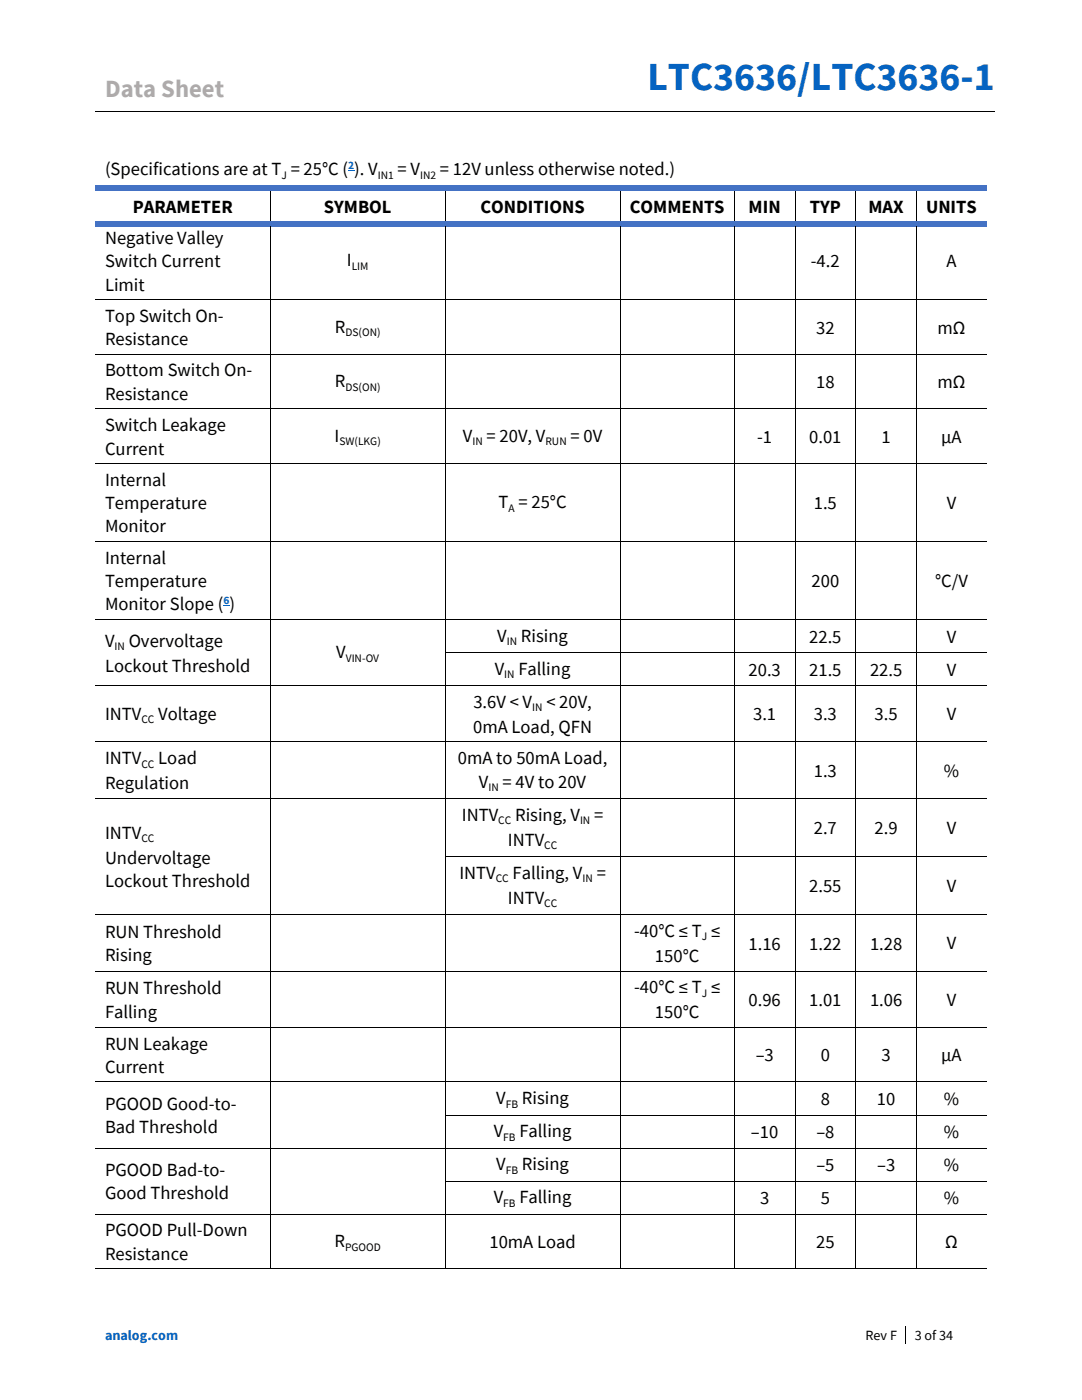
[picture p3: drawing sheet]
<svg xmlns="http://www.w3.org/2000/svg" width="216mm" height="279mm" viewBox="0 0 216 279" stroke-linecap="round" stroke-linejoin="round" font-family="sans-serif">
<defs><g id="words">
<text font-size="7.9" fill="#0563c1" x="129.2" y="18">LTC3636/LTC3636-1</text>
<text font-size="4.9" fill="#aeaaaa" x="21" y="19.3">Data Sheet</text>
<g font-size="3.7">
<text x="21" y="35">(Specifications are at T = 25°C ( ). V</text>
<text x="79.3" y="35">= V</text>
<text x="87.8" y="35">= 12V unless otherwise noted.)</text>
<text x="26.5" y="42.5">PARAMETER</text>
<text x="64.6" y="42.5">SYMBOL</text>
<text x="95.8" y="42.5">CONDITIONS</text>
<text x="125.7" y="42.5">COMMENTS</text>
<text x="149.4" y="42.5">MIN</text>
<text x="161.6" y="42.5">TYP</text>
<text x="173.3" y="42.5">MAX</text>
<text x="184.8" y="42.5">UNITS</text>
<text x="21" y="48.7">Negative Valley</text>
<text x="21" y="53.3">Switch Current</text>
<text x="69.2" y="53.2">I</text>
<text x="161.8" y="53.4">-4.2</text>
<text x="188.9" y="53.3">A</text>
<text x="21" y="58">Limit</text>
<text x="21" y="64.2">Top Switch On-</text>
<text x="21" y="68.9">Resistance</text>
<text x="66.8" y="66.4">R</text>
<text x="162.8" y="66.6">32</text>
<text x="187.1" y="66.6">mΩ</text>
<text x="21" y="75.1">Bottom Switch On-</text>
<text x="66.8" y="77.3">R</text>
<text x="162.8" y="77.5">18</text>
<text x="187.1" y="77.5">mΩ</text>
<text x="21" y="79.8">Resistance</text>
<text x="21" y="86">Switch Leakage</text>
<text x="66.8" y="88.2">I</text>
<text x="92.4" y="88.2">V</text>
<text x="97.1" y="88.2">= 20V, V</text>
<text x="113.9" y="88.2">= 0V</text>
<text x="151.1" y="88.4">-1</text>
<text x="161.5" y="88.4">0.01</text>
<text x="175.9" y="88.4">1</text>
<text x="187.8" y="88.4">µA</text>
<text x="21" y="90.7">Current</text>
<text x="21" y="96.9">Internal</text>
<text x="21" y="101.6">Temperature</text>
<text x="99.5" y="101.4">T = 25°C</text>
<text x="162.4" y="101.6">1.5</text>
<text x="188.9" y="101.6">V</text>
<text x="21" y="106.3">Monitor</text>
<text x="21" y="112.5">Internal</text>
<text x="21" y="117.2">Temperature</text>
<text x="161.9" y="117.2">200</text>
<text x="186.6" y="117.2">°C/V</text>
<text x="21" y="121.8">Monitor Slope ( )</text>
<text x="21" y="129">V</text>
<text x="25.7" y="129">Overvoltage</text>
<text x="67.1" y="131.4">V</text>
<text x="99.2" y="128.1">V</text>
<text x="103.9" y="128.1">Rising</text>
<text x="161.5" y="128.3">22.5</text>
<text x="188.9" y="128.2">V</text>
<text x="21" y="134">Lockout Threshold</text>
<text x="98.7" y="134.7">V</text>
<text x="103.4" y="134.7">Falling</text>
<text x="149.4" y="134.8">20.3</text>
<text x="161.5" y="134.8">21.5</text>
<text x="173.6" y="134.8">22.5</text>
<text x="188.9" y="134.8">V</text>
<text x="21" y="143.6">INTV</text>
<text x="31.6" y="143.6">Voltage</text>
<text x="94.5" y="141.3">3.6V &lt; V</text>
<text x="109" y="141.3">&lt; 20V,</text>
<text x="150.3" y="143.8">3.1</text>
<text x="162.4" y="143.8">3.3</text>
<text x="174.5" y="143.8">3.5</text>
<text x="188.9" y="143.7">V</text>
<text x="94.4" y="146.3">0mA Load, QFN</text>
<text x="21" y="152.5">INTV</text>
<text x="31.6" y="152.5">Load</text>
<text x="91.4" y="152.5">0mA to 50mA Load,</text>
<text x="162.4" y="155">1.3</text>
<text x="188.3" y="155">%</text>
<text x="21" y="157.5">Regulation</text>
<text x="95.6" y="157.2">V</text>
<text x="100.3" y="157.2">= 4V to 20V</text>
<text x="21" y="167.4">INTV</text>
<text x="92.2" y="163.8">INTV</text>
<text x="102.8" y="163.8">Rising, V</text>
<text x="118.5" y="163.8">=</text>
<text x="162.4" y="166.4">2.7</text>
<text x="174.5" y="166.4">2.9</text>
<text x="188.9" y="166.4">V</text>
<text x="21" y="172.4">Undervoltage</text>
<text x="101.3" y="168.8">INTV</text>
<text x="21" y="177.1">Lockout Threshold</text>
<text x="91.7" y="175.4">INTV</text>
<text x="102.3" y="175.4">Falling, V</text>
<text x="119.1" y="175.4">=</text>
<text x="161.5" y="178.1">2.55</text>
<text x="188.9" y="178">V</text>
<text x="101.3" y="180.4">INTV</text>
<text x="21" y="187.1">RUN Threshold</text>
<text x="21" y="191.8">Rising</text>
<text x="126.5" y="187">-40°C ≤ T ≤</text>
<text x="130.7" y="192">150°C</text>
<text x="149.4" y="189.5">1.16</text>
<text x="161.5" y="189.5">1.22</text>
<text x="173.6" y="189.5">1.28</text>
<text x="188.9" y="189.5">V</text>
<text x="21" y="198.4">RUN Threshold</text>
<text x="21" y="203.1">Falling</text>
<text x="126.5" y="198.2">-40°C ≤ T ≤</text>
<text x="130.7" y="203.2">150°C</text>
<text x="149.4" y="200.7">0.96</text>
<text x="161.5" y="200.7">1.01</text>
<text x="173.6" y="200.7">1.06</text>
<text x="188.9" y="200.7">V</text>
<text x="21" y="209.5">RUN Leakage</text>
<text x="21" y="214.1">Current</text>
<text x="150.8" y="211.8">–3</text>
<text x="163.8" y="211.8">0</text>
<text x="175.9" y="211.8">3</text>
<text x="187.8" y="211.8">µA</text>
<text x="21" y="221.5">PGOOD Good-to-</text>
<text x="99" y="220.4">V</text>
<text x="104.1" y="220.4">Rising</text>
<text x="163.8" y="220.6">8</text>
<text x="175" y="220.6">10</text>
<text x="188.3" y="220.5">%</text>
<text x="21" y="226.2">Bad Threshold</text>
<text x="98.5" y="227">V</text>
<text x="103.6" y="227">Falling</text>
<text x="149.9" y="227.2">–10</text>
<text x="162.9" y="227.2">–8</text>
<text x="188.3" y="227.2">%</text>
<text x="99" y="233.6">V</text>
<text x="104.1" y="233.6">Rising</text>
<text x="162.9" y="233.8">–5</text>
<text x="175" y="233.8">–3</text>
<text x="188.3" y="233.7">%</text>
<text x="21" y="234.7">PGOOD Bad-to-</text>
<text x="21" y="239.4">Good Threshold</text>
<text x="98.5" y="240.2">V</text>
<text x="103.6" y="240.2">Falling</text>
<text x="151.7" y="240.4">3</text>
<text x="163.8" y="240.4">5</text>
<text x="188.3" y="240.3">%</text>
<text x="21" y="246.8">PGOOD Pull-Down</text>
<text x="21" y="251.4">Resistance</text>
<text x="66.7" y="248.9">R</text>
<text x="97.7" y="249.1">10mA Load</text>
<text x="162.8" y="249.1">25</text>
<text x="188.6" y="249.1">Ω</text>
</g>
<text font-size="2.8" fill="#0563c1" x="21" y="267.5">analog.com</text>
<g font-size="2.8">
<text x="172.7" y="267.5">Rev F</text>
<text x="182.5" y="267.5">3 of 34</text>
</g>
<g font-size="2.3">
<text x="56.2" y="35.7">J</text>
<text x="75.4" y="35.7">IN1</text>
<text x="83.8" y="35.7">IN2</text>
<text x="70.2" y="53.9">LIM</text>
<text x="68.9" y="67.1">DS(ON)</text>
<text x="68.9" y="78">DS(ON)</text>
<text x="67.7" y="88.9">SW(LKG)</text>
<text x="94.3" y="88.9">IN</text>
<text x="108.8" y="88.9">RUN</text>
<text x="101.5" y="102.1">A</text>
<text x="22.9" y="129.7">IN</text>
<text x="101.1" y="128.8">IN</text>
<text x="69" y="132.1">VIN-OV</text>
<text x="100.6" y="135.4">IN</text>
<text x="106.2" y="142">IN</text>
<text x="28.2" y="144.3">CC</text>
<text x="28.2" y="153.2">CC</text>
<text x="97.5" y="157.9">IN</text>
<text x="99.4" y="164.5">CC</text>
<text x="115.7" y="164.5">IN</text>
<text x="28.2" y="168.1">CC</text>
<text x="108.6" y="169.5">CC</text>
<text x="98.9" y="176.1">CC</text>
<text x="116.3" y="176.1">IN</text>
<text x="108.6" y="181.1">CC</text>
<text x="140" y="187.7">J</text>
<text x="140" y="198.9">J</text>
<text x="100.9" y="221.1">FB</text>
<text x="100.4" y="227.7">FB</text>
<text x="100.9" y="234.3">FB</text>
<text x="100.4" y="240.9">FB</text>
<text x="68.9" y="249.6">PGOOD</text>
</g>
<g font-size="2.3" fill="#006fb9">
<text x="69.5" y="33.7">2</text>
<text x="44.6" y="120.6">6</text>
</g>
</g></defs>
<path d="M19 22.3h83.2M102.4 22.3h96M180.6 264.7v3.5" fill="none" stroke="#000" stroke-width=".2"/>
<path d="M102.2 22.2h.2v.2h-.2z" fill-rule="evenodd" fill="#000"/>
<path d="M69.5 33.9h1.2v.1h-1.2z" fill-rule="evenodd" fill="#006fb9"/>
<g fill="#4472c4">
<path d="M19 37h34.9v1.1h-34.9z" fill-rule="evenodd"/>
<path d="M53.9 37h1v1.1h-1z" fill-rule="evenodd"/>
<path d="M54.9 37h33.9v1.1h-33.9z" fill-rule="evenodd"/>
<path d="M88.8 37h1v1.1h-1z" fill-rule="evenodd"/>
<path d="M89.8 37h33.8v1.1h-33.8z" fill-rule="evenodd"/>
<path d="M123.6 37h1.1v1.1h-1.1z" fill-rule="evenodd"/>
<path d="M124.7 37h21.7v1.1h-21.7z" fill-rule="evenodd"/>
<path d="M146.4 37h1.1v1.1h-1.1z" fill-rule="evenodd"/>
<path d="M147.5 37h11.1v1.1h-11.1z" fill-rule="evenodd"/>
<path d="M158.6 37h1v1.1h-1z" fill-rule="evenodd"/>
<path d="M159.6 37h11.1v1.1h-11.1z" fill-rule="evenodd"/>
<path d="M170.7 37h1v1.1h-1z" fill-rule="evenodd"/>
<path d="M171.7 37h11.1v1.1h-11.1z" fill-rule="evenodd"/>
<path d="M182.8 37h1v1.1h-1z" fill-rule="evenodd"/>
<path d="M183.8 37h13.1v1.1h-13.1z" fill-rule="evenodd"/>
</g>
<path d="M53.9 38.1v6.1M88.8 38.1v6.1M123.7 38.1v6.1M146.5 38.1v6.1M158.6 38.1v6.1M170.8 38.1v6.1M182.9 38.1v6.1" fill="none" stroke="#000" stroke-width=".2"/>
<g fill="#4472c4">
<path d="M19 44.2h34.9v1h-34.9z" fill-rule="evenodd"/>
<path d="M53.9 44.2h1v1h-1z" fill-rule="evenodd"/>
<path d="M54.9 44.2h33.9v1h-33.9z" fill-rule="evenodd"/>
<path d="M88.8 44.2h1v1h-1z" fill-rule="evenodd"/>
<path d="M89.8 44.2h33.8v1h-33.8z" fill-rule="evenodd"/>
<path d="M123.6 44.2h1.1v1h-1.1z" fill-rule="evenodd"/>
<path d="M124.7 44.2h21.7v1h-21.7z" fill-rule="evenodd"/>
<path d="M146.4 44.2h1.1v1h-1.1z" fill-rule="evenodd"/>
<path d="M147.5 44.2h11.1v1h-11.1z" fill-rule="evenodd"/>
<path d="M158.6 44.2h1v1h-1z" fill-rule="evenodd"/>
<path d="M159.6 44.2h11.1v1h-11.1z" fill-rule="evenodd"/>
<path d="M170.7 44.2h1v1h-1z" fill-rule="evenodd"/>
<path d="M171.7 44.2h11.1v1h-11.1z" fill-rule="evenodd"/>
<path d="M182.8 44.2h1v1h-1z" fill-rule="evenodd"/>
<path d="M183.8 44.2h13.1v1h-13.1z" fill-rule="evenodd"/>
</g>
<g fill="none" stroke="#000" stroke-width=".2">
<path d="M19 59.8h34.9M53.9 45.2v14.5M53.9 59.9v10.7M54 59.8h34.8M88.8 45.2v14.5M88.8 59.9v10.7M88.9 59.8h34.7M123.7 45.2v14.5M123.7 59.9v10.7M123.8 59.8h22.6M146.5 45.2v14.5M146.5 59.9v10.7"/>
<path d="M146.6 59.8h12M158.6 45.2v14.5M158.6 59.9v10.7M158.7 59.8h12M170.8 45.2v14.5M170.8 59.9v10.7M170.9 59.8h11.9M182.9 45.2v14.5M182.9 59.9v10.7M183 59.8h13.9M19 70.7h34.9M53.9 70.8v10.7"/>
<path d="M54 70.7h34.8M88.8 70.8v10.7M88.9 70.7h34.7M123.7 70.8v10.7M123.8 70.7h22.6M146.5 70.8v10.7M146.6 70.7h12M158.6 70.8v10.7M158.7 70.7h12M170.8 70.8v10.7M170.9 70.7h11.9M182.9 70.8v10.7"/>
<path d="M183 70.7h13.9M19 81.6h34.9M19 92.5h34.9M53.9 81.7v10.7M53.9 92.6v15.4M54 81.6h34.8M54 92.5h34.8M88.8 81.7v10.7M88.8 92.6v15.4M88.9 81.6h34.7M88.9 92.5h34.7M123.7 81.7v10.7"/>
<path d="M123.7 92.6v15.4M123.8 81.6h22.6M123.8 92.5h22.6M146.5 81.7v10.7M146.5 92.6v15.4M146.6 81.6h12M146.6 92.5h12M158.6 81.7v10.7M158.6 92.6v15.4M158.7 81.6h12M158.7 92.5h12M170.8 81.7v10.7"/>
<path d="M170.8 92.6v15.4M170.9 81.6h11.9M170.9 92.5h11.9M182.9 81.7v10.7M182.9 92.6v15.4M183 81.6h13.9M183 92.5h13.9"/>
</g>
<g fill="#000">
<path d="M53.9 59.7h.1v.2h-.1z" fill-rule="evenodd"/>
<path d="M88.8 59.7h.1v.2h-.1z" fill-rule="evenodd"/>
<path d="M123.6 59.7h.2v.2h-.2z" fill-rule="evenodd"/>
<path d="M146.4 59.7h.2v.2h-.2z" fill-rule="evenodd"/>
<path d="M158.6 59.7h.1v.2h-.1z" fill-rule="evenodd"/>
<path d="M170.7 59.7h.2v.2h-.2z" fill-rule="evenodd"/>
<path d="M182.8 59.7h.2v.2h-.2z" fill-rule="evenodd"/>
<path d="M53.9 70.6h.1v.2h-.1z" fill-rule="evenodd"/>
<path d="M88.8 70.6h.1v.2h-.1z" fill-rule="evenodd"/>
<path d="M123.6 70.6h.2v.2h-.2z" fill-rule="evenodd"/>
<path d="M146.4 70.6h.2v.2h-.2z" fill-rule="evenodd"/>
<path d="M158.6 70.6h.1v.2h-.1z" fill-rule="evenodd"/>
<path d="M170.7 70.6h.2v.2h-.2z" fill-rule="evenodd"/>
<path d="M182.8 70.6h.2v.2h-.2z" fill-rule="evenodd"/>
<path d="M53.9 81.5h.1v.2h-.1z" fill-rule="evenodd"/>
<path d="M53.9 92.4h.1v.2h-.1z" fill-rule="evenodd"/>
<path d="M88.8 81.5h.1v.2h-.1z" fill-rule="evenodd"/>
<path d="M88.8 92.4h.1v.2h-.1z" fill-rule="evenodd"/>
<path d="M123.6 81.5h.2v.2h-.2z" fill-rule="evenodd"/>
<path d="M123.6 92.4h.2v.2h-.2z" fill-rule="evenodd"/>
<path d="M146.4 81.5h.2v.2h-.2z" fill-rule="evenodd"/>
<path d="M146.4 92.4h.2v.2h-.2z" fill-rule="evenodd"/>
<path d="M158.6 81.5h.1v.2h-.1z" fill-rule="evenodd"/>
<path d="M158.6 92.4h.1v.2h-.1z" fill-rule="evenodd"/>
<path d="M170.7 81.5h.2v.2h-.2z" fill-rule="evenodd"/>
<path d="M170.7 92.4h.2v.2h-.2z" fill-rule="evenodd"/>
<path d="M182.8 81.5h.2v.2h-.2z" fill-rule="evenodd"/>
<path d="M182.8 92.4h.2v.2h-.2z" fill-rule="evenodd"/>
</g>
<path d="M44.6 120.8h1.2v.1h-1.2z" fill-rule="evenodd" fill="#006fb9"/>
<g fill="none" stroke="#000" stroke-width=".2">
<path d="M19 108.1h34.9M53.9 108.1v15.4M54 108.1h34.8M88.8 108.1v15.4M88.9 108.1h34.7M123.7 108.1v15.4M123.8 108.1h22.6M146.5 108.1v15.4M146.6 108.1h12M158.6 108.1v15.4M158.7 108.1h12M170.8 108.1v15.4"/>
<path d="M170.9 108.1h11.9M182.9 108.1v15.4M183 108.1h13.9M19 123.6h34.9M19 136.8h34.9M53.9 123.7v6.4M53.9 130.3v6.4M53.9 136.9v11.1M54 123.6h34.8M54 136.8h34.8M88.8 123.7v6.4M88.8 130.3v6.4"/>
<path d="M88.8 136.9v11.1M88.9 123.6h34.7M88.9 130.2h34.7M88.9 136.8h34.7M123.7 123.7v6.4M123.7 130.3v6.4M123.7 136.9v11.1M123.8 123.6h22.6M123.8 130.2h22.6M123.8 136.8h22.6M146.5 123.7v6.4M146.5 130.3v6.4"/>
<path d="M146.5 136.9v11.1M146.6 123.6h12M146.6 130.2h12M146.6 136.8h12M158.6 123.7v6.4M158.6 130.3v6.4M158.6 136.9v11.1M158.7 123.6h12M158.7 130.2h12M158.7 136.8h12M170.8 123.7v6.4M170.8 130.3v6.4"/>
<path d="M170.8 136.9v11.1M170.9 123.6h11.9M170.9 130.2h11.9M170.9 136.8h11.9M182.9 123.7v6.4M182.9 130.3v6.4M182.9 136.9v11.1M183 123.6h13.9M183 130.2h13.9M183 136.8h13.9M19 148.1h34.9M19 159.3h34.9"/>
<path d="M53.9 148.2v11M53.9 159.4v11.5M54 148.1h34.8M54 159.3h34.8M88.8 148.2v11M88.8 159.4v11.5M88.9 148.1h34.7M88.9 159.3h34.7M123.7 148.2v11M123.7 159.4v11.5M123.8 148.1h22.6M123.8 159.3h22.6"/>
<path d="M146.5 148.2v11M146.5 159.4v11.5M146.6 148.1h12M146.6 159.3h12M158.6 148.2v11M158.6 159.4v11.5M158.7 148.1h12M158.7 159.3h12M170.8 148.2v11M170.8 159.4v11.5M170.9 148.1h11.9M170.9 159.3h11.9"/>
<path d="M182.9 148.2v11M182.9 159.4v11.5M183 148.1h13.9M183 159.3h13.9M53.9 171v11.4M88.8 171v11.4M88.9 170.9h34.7M123.7 171v11.4M123.8 170.9h22.6M146.5 171v11.4M146.6 170.9h12M158.6 171v11.4"/>
<path d="M158.7 170.9h12M170.8 171v11.4M170.9 170.9h11.9M182.9 171v11.4M183 170.9h13.9M19 182.5h34.9M19 193.8h34.9M53.9 182.6v11.1M53.9 193.9v11M54 182.5h34.8M54 193.8h34.8M88.8 182.6v11.1"/>
<path d="M88.8 193.9v11M88.9 182.5h34.7M88.9 193.8h34.7M123.7 182.6v11.1M123.7 193.9v11M123.8 182.5h22.6M123.8 193.8h22.6M146.5 182.6v11.1M146.5 193.9v11M146.6 182.5h12M146.6 193.8h12M158.6 182.6v11.1"/>
<path d="M158.6 193.9v11M158.7 182.5h12M158.7 193.8h12M170.8 182.6v11.1M170.8 193.9v11M170.9 182.5h11.9M170.9 193.8h11.9M182.9 182.6v11.1M182.9 193.9v11M183 182.5h13.9M183 193.8h13.9M19 205h34.9"/>
<path d="M19 215.9h34.9M53.9 205.1v10.8M53.9 216v6.5M54 205h34.8M54 215.9h34.8M88.8 205.1v10.8M88.8 216v6.5M88.9 205h34.7M88.9 215.9h34.7M123.7 205.1v10.8M123.7 216v6.5M123.8 205h22.6"/>
<path d="M123.8 215.9h22.6M146.5 205.1v10.8M146.5 216v6.5M146.6 205h12M146.6 215.9h12M158.6 205.1v10.8M158.6 216v6.5M158.7 205h12M158.7 215.9h12M170.8 205.1v10.8M170.8 216v6.5M170.9 205h11.9"/>
<path d="M170.9 215.9h11.9M182.9 205.1v10.8M182.9 216v6.5M183 205h13.9M183 215.9h13.9M19 229.1h34.9M53.9 222.6v6.4M53.9 229.2v6.4M53.9 235.8v6.4M54 229.1h34.8M88.8 222.6v6.4M88.8 229.2v6.4"/>
<path d="M88.8 235.8v6.4M88.9 222.5h34.7M88.9 229.1h34.7M88.9 235.7h34.7M123.7 222.6v6.4M123.7 229.2v6.4M123.7 235.8v6.4M123.8 222.5h22.6M123.8 229.1h22.6M123.8 235.7h22.6M146.5 222.6v6.4M146.5 229.2v6.4"/>
<path d="M146.5 235.8v6.4M146.6 222.5h12M146.6 229.1h12M146.6 235.7h12M158.6 222.6v6.4M158.6 229.2v6.4M158.6 235.8v6.4M158.7 222.5h12M158.7 229.1h12M158.7 235.7h12M170.8 222.6v6.4M170.8 229.2v6.4"/>
<path d="M170.8 235.8v6.4M170.9 222.5h11.9M170.9 229.1h11.9M170.9 235.7h11.9M182.9 222.6v6.4M182.9 229.2v6.4M182.9 235.8v6.4M183 222.5h13.9M183 229.1h13.9M183 235.7h13.9M19 242.3h34.9M19 253.2h34.9"/>
<path d="M53.9 242.4v10.8M54 242.3h34.8M54 253.2h34.8M88.8 242.4v10.8M88.9 242.3h34.7M88.9 253.2h34.7M123.7 242.4v10.8M123.8 242.3h22.6M123.8 253.2h22.6M146.5 242.4v10.8M146.6 242.3h12M146.6 253.2h12"/>
<path d="M158.6 242.4v10.8M158.7 242.3h12M158.7 253.2h12M170.8 242.4v10.8M170.9 242.3h11.9M170.9 253.2h11.9M182.9 242.4v10.8M183 242.3h13.9M183 253.2h13.9"/>
</g>
<g fill="#000">
<path d="M53.9 108h.1v.1h-.1z" fill-rule="evenodd"/>
<path d="M88.8 108h.1v.1h-.1z" fill-rule="evenodd"/>
<path d="M123.6 108h.2v.1h-.2z" fill-rule="evenodd"/>
<path d="M146.4 108h.2v.1h-.2z" fill-rule="evenodd"/>
<path d="M158.6 108h.1v.1h-.1z" fill-rule="evenodd"/>
<path d="M170.7 108h.2v.1h-.2z" fill-rule="evenodd"/>
<path d="M182.8 108h.2v.1h-.2z" fill-rule="evenodd"/>
<path d="M53.9 123.5h.1v.2h-.1z" fill-rule="evenodd"/>
<path d="M53.9 130.1h.1v.2h-.1z" fill-rule="evenodd"/>
<path d="M53.9 136.7h.1v.2h-.1z" fill-rule="evenodd"/>
<path d="M88.8 123.5h.1v.2h-.1z" fill-rule="evenodd"/>
<path d="M88.8 130.1h.1v.2h-.1z" fill-rule="evenodd"/>
<path d="M88.8 136.7h.1v.2h-.1z" fill-rule="evenodd"/>
<path d="M123.6 123.5h.2v.2h-.2z" fill-rule="evenodd"/>
<path d="M123.6 130.1h.2v.2h-.2z" fill-rule="evenodd"/>
<path d="M123.6 136.7h.2v.2h-.2z" fill-rule="evenodd"/>
<path d="M146.4 123.5h.2v.2h-.2z" fill-rule="evenodd"/>
<path d="M146.4 130.1h.2v.2h-.2z" fill-rule="evenodd"/>
<path d="M146.4 136.7h.2v.2h-.2z" fill-rule="evenodd"/>
<path d="M158.6 123.5h.1v.2h-.1z" fill-rule="evenodd"/>
<path d="M158.6 130.1h.1v.2h-.1z" fill-rule="evenodd"/>
<path d="M158.6 136.7h.1v.2h-.1z" fill-rule="evenodd"/>
<path d="M170.7 123.5h.2v.2h-.2z" fill-rule="evenodd"/>
<path d="M170.7 130.1h.2v.2h-.2z" fill-rule="evenodd"/>
<path d="M170.7 136.7h.2v.2h-.2z" fill-rule="evenodd"/>
<path d="M182.8 123.5h.2v.2h-.2z" fill-rule="evenodd"/>
<path d="M182.8 130.1h.2v.2h-.2z" fill-rule="evenodd"/>
<path d="M182.8 136.7h.2v.2h-.2z" fill-rule="evenodd"/>
<path d="M53.9 148h.1v.2h-.1z" fill-rule="evenodd"/>
<path d="M53.9 159.2h.1v.2h-.1z" fill-rule="evenodd"/>
<path d="M88.8 148h.1v.2h-.1z" fill-rule="evenodd"/>
<path d="M88.8 159.2h.1v.2h-.1z" fill-rule="evenodd"/>
<path d="M123.6 148h.2v.2h-.2z" fill-rule="evenodd"/>
<path d="M123.6 159.2h.2v.2h-.2z" fill-rule="evenodd"/>
<path d="M146.4 148h.2v.2h-.2z" fill-rule="evenodd"/>
<path d="M146.4 159.2h.2v.2h-.2z" fill-rule="evenodd"/>
<path d="M158.6 148h.1v.2h-.1z" fill-rule="evenodd"/>
<path d="M158.6 159.2h.1v.2h-.1z" fill-rule="evenodd"/>
<path d="M170.7 148h.2v.2h-.2z" fill-rule="evenodd"/>
<path d="M170.7 159.2h.2v.2h-.2z" fill-rule="evenodd"/>
<path d="M182.8 148h.2v.2h-.2z" fill-rule="evenodd"/>
<path d="M182.8 159.2h.2v.2h-.2z" fill-rule="evenodd"/>
<path d="M53.9 170.9h.1v.1h-.1z" fill-rule="evenodd"/>
<path d="M88.8 170.9h.1v.1h-.1z" fill-rule="evenodd"/>
<path d="M123.6 170.9h.2v.1h-.2z" fill-rule="evenodd"/>
<path d="M146.4 170.9h.2v.1h-.2z" fill-rule="evenodd"/>
<path d="M158.6 170.9h.1v.1h-.1z" fill-rule="evenodd"/>
<path d="M170.7 170.9h.2v.1h-.2z" fill-rule="evenodd"/>
<path d="M182.8 170.9h.2v.1h-.2z" fill-rule="evenodd"/>
<path d="M53.9 182.4h.1v.2h-.1z" fill-rule="evenodd"/>
<path d="M53.9 193.7h.1v.2h-.1z" fill-rule="evenodd"/>
<path d="M88.8 182.4h.1v.2h-.1z" fill-rule="evenodd"/>
<path d="M88.8 193.7h.1v.2h-.1z" fill-rule="evenodd"/>
<path d="M123.6 182.4h.2v.2h-.2z" fill-rule="evenodd"/>
<path d="M123.6 193.7h.2v.2h-.2z" fill-rule="evenodd"/>
<path d="M146.4 182.4h.2v.2h-.2z" fill-rule="evenodd"/>
<path d="M146.4 193.7h.2v.2h-.2z" fill-rule="evenodd"/>
<path d="M158.6 182.4h.1v.2h-.1z" fill-rule="evenodd"/>
<path d="M158.6 193.7h.1v.2h-.1z" fill-rule="evenodd"/>
<path d="M170.7 182.4h.2v.2h-.2z" fill-rule="evenodd"/>
<path d="M170.7 193.7h.2v.2h-.2z" fill-rule="evenodd"/>
<path d="M182.8 182.4h.2v.2h-.2z" fill-rule="evenodd"/>
<path d="M182.8 193.7h.2v.2h-.2z" fill-rule="evenodd"/>
<path d="M53.9 204.9h.1v.2h-.1z" fill-rule="evenodd"/>
<path d="M53.9 215.9h.1v.1h-.1z" fill-rule="evenodd"/>
<path d="M88.8 204.9h.1v.2h-.1z" fill-rule="evenodd"/>
<path d="M88.8 215.9h.1v.1h-.1z" fill-rule="evenodd"/>
<path d="M123.6 204.9h.2v.2h-.2z" fill-rule="evenodd"/>
<path d="M123.6 215.9h.2v.1h-.2z" fill-rule="evenodd"/>
<path d="M146.4 204.9h.2v.2h-.2z" fill-rule="evenodd"/>
<path d="M146.4 215.9h.2v.1h-.2z" fill-rule="evenodd"/>
<path d="M158.6 204.9h.1v.2h-.1z" fill-rule="evenodd"/>
<path d="M158.6 215.9h.1v.1h-.1z" fill-rule="evenodd"/>
<path d="M170.7 204.9h.2v.2h-.2z" fill-rule="evenodd"/>
<path d="M170.7 215.9h.2v.1h-.2z" fill-rule="evenodd"/>
<path d="M182.8 204.9h.2v.2h-.2z" fill-rule="evenodd"/>
<path d="M182.8 215.9h.2v.1h-.2z" fill-rule="evenodd"/>
<path d="M53.9 222.5h.1v.1h-.1z" fill-rule="evenodd"/>
<path d="M53.9 229h.1v.2h-.1z" fill-rule="evenodd"/>
<path d="M53.9 235.6h.1v.2h-.1z" fill-rule="evenodd"/>
<path d="M88.8 222.5h.1v.1h-.1z" fill-rule="evenodd"/>
<path d="M88.8 229h.1v.2h-.1z" fill-rule="evenodd"/>
<path d="M88.8 235.6h.1v.2h-.1z" fill-rule="evenodd"/>
<path d="M123.6 222.5h.2v.1h-.2z" fill-rule="evenodd"/>
<path d="M123.6 229h.2v.2h-.2z" fill-rule="evenodd"/>
<path d="M123.6 235.6h.2v.2h-.2z" fill-rule="evenodd"/>
<path d="M146.4 222.5h.2v.1h-.2z" fill-rule="evenodd"/>
<path d="M146.4 229h.2v.2h-.2z" fill-rule="evenodd"/>
<path d="M146.4 235.6h.2v.2h-.2z" fill-rule="evenodd"/>
<path d="M158.6 222.5h.1v.1h-.1z" fill-rule="evenodd"/>
<path d="M158.6 229h.1v.2h-.1z" fill-rule="evenodd"/>
<path d="M158.6 235.6h.1v.2h-.1z" fill-rule="evenodd"/>
<path d="M170.7 222.5h.2v.1h-.2z" fill-rule="evenodd"/>
<path d="M170.7 229h.2v.2h-.2z" fill-rule="evenodd"/>
<path d="M170.7 235.6h.2v.2h-.2z" fill-rule="evenodd"/>
<path d="M182.8 222.5h.2v.1h-.2z" fill-rule="evenodd"/>
<path d="M182.8 229h.2v.2h-.2z" fill-rule="evenodd"/>
<path d="M182.8 235.6h.2v.2h-.2z" fill-rule="evenodd"/>
<path d="M53.9 242.2h.1v.2h-.1z" fill-rule="evenodd"/>
<path d="M53.9 253.2h.1v.1h-.1z" fill-rule="evenodd"/>
<path d="M88.8 242.2h.1v.2h-.1z" fill-rule="evenodd"/>
<path d="M88.8 253.2h.1v.1h-.1z" fill-rule="evenodd"/>
<path d="M123.6 242.2h.2v.2h-.2z" fill-rule="evenodd"/>
<path d="M123.6 253.2h.2v.1h-.2z" fill-rule="evenodd"/>
<path d="M146.4 242.2h.2v.2h-.2z" fill-rule="evenodd"/>
<path d="M146.4 253.2h.2v.1h-.2z" fill-rule="evenodd"/>
<path d="M158.6 242.2h.1v.2h-.1z" fill-rule="evenodd"/>
<path d="M158.6 253.2h.1v.1h-.1z" fill-rule="evenodd"/>
<path d="M170.7 242.2h.2v.2h-.2z" fill-rule="evenodd"/>
<path d="M170.7 253.2h.2v.1h-.2z" fill-rule="evenodd"/>
<path d="M182.8 242.2h.2v.2h-.2z" fill-rule="evenodd"/>
<path d="M182.8 253.2h.2v.1h-.2z" fill-rule="evenodd"/>
</g>
<use href="#words"/>
</svg>
